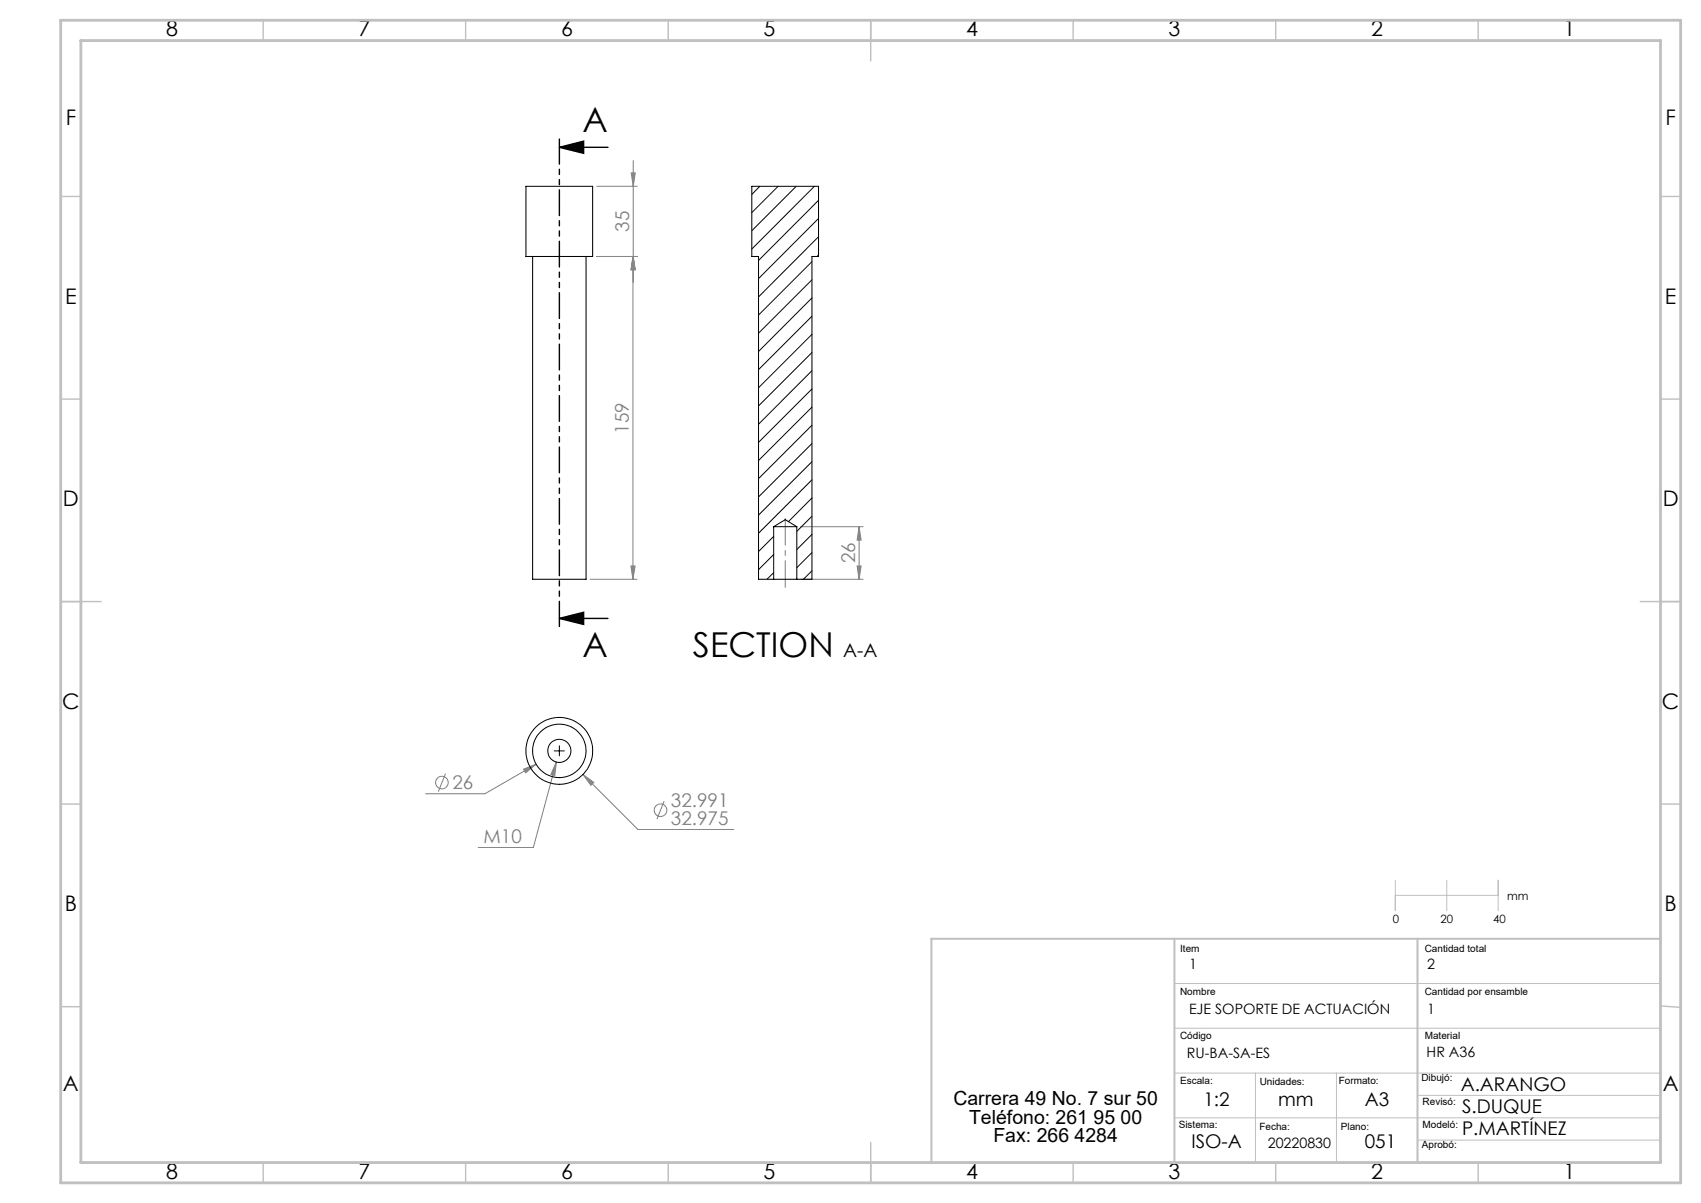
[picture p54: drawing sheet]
<svg xmlns="http://www.w3.org/2000/svg" width="420mm" height="297mm" viewBox="0 0 420 297" stroke-linecap="round" stroke-linejoin="round" font-family="sans-serif">
<defs><g id="words">
<g font-size="8.5">
<text x="143.9" y="32.6">A</text>
<text x="143.9" y="162.3">A</text>
<text x="171.1" y="162.3">SECTION</text>
</g>
<g font-size="5.3">
<text x="41" y="9">8</text>
<text x="88.5" y="9">7</text>
<text x="138.5" y="9">6</text>
<text x="188.5" y="9">5</text>
<text x="238.5" y="9">4</text>
<text x="288.5" y="9">3</text>
<text x="338.5" y="9">2</text>
<text x="386" y="9">1</text>
<text x="16.2" y="30.7">F</text>
<text x="411.2" y="30.7">F</text>
<text x="16.1" y="75">E</text>
<text x="411.1" y="75">E</text>
<text x="15.5" y="125">D</text>
<text x="410.5" y="125">D</text>
<text x="15.4" y="175">C</text>
<text x="410.4" y="175">C</text>
<text x="16" y="225">B</text>
<text x="411" y="225">B</text>
<text x="15.5" y="269.2">A</text>
<text x="410.5" y="269.2">A</text>
<text x="41" y="291">8</text>
<text x="88.5" y="291">7</text>
<text x="138.5" y="291">6</text>
<text x="188.5" y="291">5</text>
<text x="238.5" y="291">4</text>
<text x="288.5" y="291">3</text>
<text x="338.5" y="291">2</text>
<text x="386" y="291">1</text>
</g>
<g font-size="4.8">
<text x="235.4" y="272.9">Carrera 49 No. 7 sur 50</text>
<text x="239.3" y="277.4">Teléfono: 261 95 00</text>
<text x="245.3" y="281.9">Fax: 266 4284</text>
</g>
<g font-size="4.7" fill="#808080">
<text x="155.4" y="57.2" transform="rotate(-90 155.4 57.2)">35</text>
<text x="155.3" y="107" transform="rotate(-90 155.3 107)">159</text>
<text x="211.1" y="139.1" transform="rotate(-90 211.1 139.1)">26</text>
<text x="111.7" y="194.9">26</text>
<text x="165.7" y="199.2">32.991</text>
<text x="165.7" y="203.7">32.975</text>
<text x="119.4" y="208.2">M10</text>
</g>
<g font-size="4.7">
<text x="208.2" y="162.2">A-A</text>
<text x="360.7" y="269.2">A.ARANGO</text>
<text x="297.2" y="272.9">1:2</text>
<text x="315.6" y="272.9">mm</text>
<text x="337" y="272.9">A3</text>
<text x="361" y="274.8">S.DUQUE</text>
<text x="361" y="280.2">P.MARTÍNEZ</text>
<text x="294.2" y="283.5">ISO-A</text>
<text x="337" y="283.5">051</text>
</g>
<g font-size="3.5">
<text x="293.6" y="239.2">1</text>
<text x="352.4" y="239.2">2</text>
<text x="293.6" y="250.2">EJE SOPORTE DE ACTUACIÓN</text>
<text x="352.4" y="250.2">1</text>
<text x="293.1" y="261.2">RU-BA-SA-ES</text>
<text x="352.2" y="261.1">HR A36</text>
<text x="313" y="283.5">20220830</text>
</g>
<g font-size="2.8">
<text x="343.9" y="227.8">0</text>
<text x="355.7" y="227.8">20</text>
<text x="368.7" y="227.8">40</text>
<text x="372.2" y="222.3">mm</text>
</g>
<g font-size="2.5">
<text x="291.4" y="235.1">Item</text>
<text x="351.8" y="235.1">Cantidad total</text>
<text x="291.4" y="245.5">Nombre</text>
<text x="351.8" y="245.5">Cantidad por ensamble</text>
<text x="291.4" y="256.5">Código</text>
<text x="351.8" y="256.5">Material</text>
<text x="291.4" y="267.7">Escala:</text>
<text x="311" y="267.8">Unidades:</text>
<text x="330.6" y="267.7">Formato:</text>
<text x="351" y="267">Dibujó:</text>
<text x="351.3" y="272.9">Revisó:</text>
<text x="291" y="278.4">Sistema:</text>
<text x="311" y="279">Fecha:</text>
<text x="331.1" y="279">Plano:</text>
<text x="351.3" y="278.4">Modeló:</text>
<text x="351.1" y="283.5">Aprobó:</text>
</g>
</g></defs>
<g fill="none" stroke="#808080" stroke-width=".25">
<path d="M156.4 39.6v30.1M147.4 46h9.9M155.9 42.7h.9l-.4 3.3zM147.4 63.3h9.9M156.3 63.3l.5 3.3h-1zM156.3 63.3v79.7M156.4 63.3l.4 3.3h-.9zM155.8 139.7h1l-.5 3.3zM197.7 130h15.4M211.6 139.7h1l-.5 3.3zM212.1 130l.5 3.3h-1zM212.1 130v13"/>
<path d="M145.7 143h11.6M197.7 143h15.4M110 191l-1.8 4.4M129.3 189.9l3.1-1.2-2.6 2.1zM132.4 188.7l-12.7 7.3h-14.6M137.4 188.1l-.4 3.3-1-.2zM137.4 188.1l-5.7 21.1h-13.6M143.9 191.2l2.7 2-.7 .7zM143.9 191.2l13.6 13.6h23.7M164 197.8l-1.8 4.4"/>
<circle cx="109.1" cy="193.2" r="1.55"/>
<circle cx="163.1" cy="200" r="1.56"/>
</g>
<path d="M138.1 36.4l6-1.5v2.9zM138.1 36.4h12M138.1 152.7l6-1.5v3zM138.1 152.7h12" fill="none" stroke="#000" stroke-width=".35"/>
<path d="M136.8 185.4h2.5M138.1 184.1v2.5" fill="none" stroke="#000" stroke-width=".25"/>
<path d="M138.1 34.3v120.4" fill="none" stroke="#000" stroke-width=".35" stroke-dasharray="6.3 1.3 1.3 1.3 1.3 1.3" stroke-dashoffset=".2"/>
<path d="M193.9 128v17" fill="none" stroke="#808080" stroke-width=".25" stroke-dasharray="15.2 1.3 1.3 1.3" stroke-dashoffset="8.6"/>
<path d="M344.5 217.3v7.5M357.2 217.3v7.5M369.9 217.3v7.5M344.5 221h25.4M290 242.8h120M290 253.9h120M290 264.9h120M290 276h120M310 264.9v22.1M330 264.9v22.1M350 270.4h60M350 281.5h60" fill="none" stroke="#c0c0c0" stroke-width=".25"/>
<g fill="none" stroke="#c0c0c0" stroke-width=".35">
<path d="M65 5v5M115 5v5M165 5v5M215 5v10M265 5v5M315 5v5M365 5v5M15 48.5h5M410 48.5h5M15 98.5h5M410 98.5h5M15 148.5h10"/>
<path d="M405 148.5h10M15 198.5h5M410 198.5h5M15 248.5h5M410 248.4l5 .3M65 287v5M115 287v5M165 287v5M215 282v10M265 287v5M315 287v5M365 287v5"/>
</g>
<path d="M290 231.8v55.2M350 231.8v55.2M410 231.8h-180v55.2" fill="none" stroke="#c0c0c0" stroke-width=".5"/>
<path d="M15 5h400v287h-400zM20 10h390v277h-390z" fill="none" stroke="#c0c0c0" stroke-width=".7"/>
<path d="M138.1 36.4l6-1.5v2.9zM138.1 152.7l6-1.5v3z" fill="#000"/>
<g fill="#808080">
<path d="M143.9 191.2l2 2.7 .7-.7zM129.3 189.9l.5 .9 2.6-2.1zM137.4 188.1l-1.4 3.1 1 .2z"/>
<path d="M155.8 139.7h1l-.5 3.3zM156.3 63.3l.5 3.3h-1zM156.4 63.3l.4 3.3h-.9zM155.9 42.7h.9l-.4 3.3zM211.6 139.7h1l-.5 3.3zM212.1 130l.5 3.3h-1z"/>
</g>
<g fill="none" stroke="#000" stroke-width=".25">
<path d="M129.9 46h16.4v17.3h-16.4zM187.6 46l-2 2M192.1 46l-6.5 6.5M196.6 46l-11 11M201.1 46l-15.5 15.5M202.1 49.5l-14.8 14.8M202.1 53.9l-14.8 14.9M202.1 58.5l-14.8 14.8M131.5 63.3v79.7h13.2v-79.7M200.5 64.6l-13.2 13.2M200.5 69.1l-13.2 13.2M200.5 73.6l-13.2 13.2"/>
<path d="M200.5 78.1l-13.2 13.2M202.1 62.9l-.3 .4M200.5 82.5l-13.2 13.2M200.5 87l-13.2 13.2M200.5 91.5l-13.2 13.2M200.5 96l-13.2 13.2M200.5 100.5l-13.2 13.2M200.5 105l-13.2 13.2M200.5 109.5l-13.2 13.2M200.5 114l-13.2 13.2M200.5 118.5l-13.2 13.2M191 132.4l-3.7 3.8"/>
<path d="M191 136.9l-3.7 3.7M191 130h5.7M191 130l2.9-1.7 2.8 1.7M191 130v13M196.7 130v13M200.5 122.9l-5.8 5.9M200.5 127.5l-3.8 3.7M200.5 131.9l-3.8 3.8M200.5 136.4l-3.8 3.8M191 141.4l-1.6 1.6M191 143h5.7M191 143h-3.7v-79.7h-1.7v-17.3h16.5v17.3h-1.6v79.7h-3.8"/>
<path d="M200.5 140.9l-2.1 2.1"/>
<circle cx="138.1" cy="185.4" r="6.6"/>
<circle cx="138.1" cy="185.4" r="8.3"/>
<circle cx="138.1" cy="185.4" r="2.86"/>
</g>
<use href="#words"/>
</svg>
